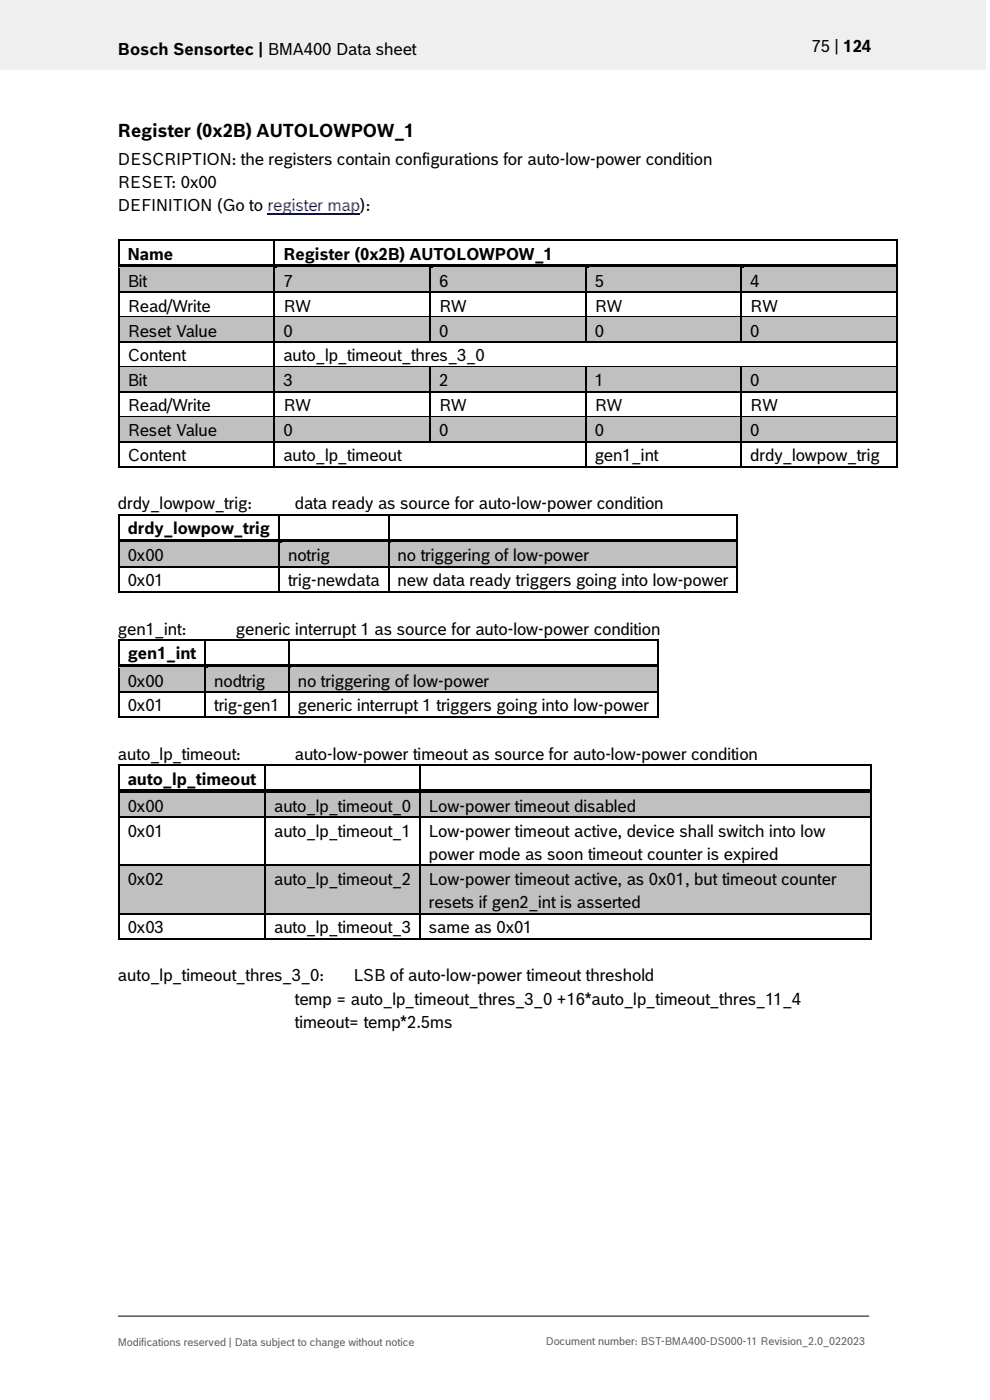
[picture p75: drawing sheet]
<svg xmlns="http://www.w3.org/2000/svg" width="210mm" height="297mm" viewBox="0 0 210 297" stroke-linecap="round" stroke-linejoin="round" font-family="sans-serif">
<defs><g id="words">
<text font-size="3.9" x="25" y="29">Register (0x2B) AUTOLOWPOW_1</text>
<g font-size="3.5">
<text x="25" y="11.6">Bosch Sensortec | BMA400 Data sheet</text>
<text x="172.1" y="11">75 | 124</text>
<text x="25" y="35">DESCRIPTION: the registers contain configurations for auto-low-power condition</text>
<text x="25" y="39.9">RESET: 0x00</text>
<text x="25" y="44.9">DEFINITION (Go to register map):</text>
<text x="27.1" y="55.1">Name</text>
<text x="60.1" y="55.1">Register (0x2B) AUTOLOWPOW_1</text>
<text x="27.1" y="60.8">Bit</text>
<text x="60.1" y="60.8">7</text>
<text x="93.1" y="60.8">6</text>
<text x="126.2" y="60.8">5</text>
<text x="159.2" y="60.8">4</text>
<text x="27.1" y="66.1">Read/Write</text>
<text x="27.1" y="71.4">Reset Value</text>
<text x="60.1" y="66.1">RW</text>
<text x="60.1" y="71.4">0</text>
<text x="93.1" y="66.1">RW</text>
<text x="93.1" y="71.4">0</text>
<text x="126.2" y="66.1">RW</text>
<text x="126.2" y="71.4">0</text>
<text x="159.2" y="66.1">RW</text>
<text x="159.2" y="71.4">0</text>
<text x="27.1" y="76.7">Content</text>
<text x="60.1" y="76.7">auto_lp_timeout_thres_3_0</text>
<text x="27.1" y="82">Bit</text>
<text x="60.1" y="82">3</text>
<text x="93.1" y="82">2</text>
<text x="126.2" y="82">1</text>
<text x="159.2" y="82">0</text>
<text x="27.1" y="87.3">Read/Write</text>
<text x="60.1" y="87.3">RW</text>
<text x="93.1" y="87.3">RW</text>
<text x="126.2" y="87.3">RW</text>
<text x="159.2" y="87.3">RW</text>
<text x="27.1" y="92.6">Reset Value</text>
<text x="60.1" y="92.6">0</text>
<text x="93.1" y="92.6">0</text>
<text x="126.2" y="92.6">0</text>
<text x="159.2" y="92.6">0</text>
<text x="27.1" y="97.9">Content</text>
<text x="60.1" y="97.9">auto_lp_timeout</text>
<text x="126.2" y="97.9">gen1_int</text>
<text x="159.2" y="97.9">drdy_lowpow_trig</text>
<text x="25" y="108.1">drdy_lowpow_trig:</text>
<text x="27.1" y="113.4">drdy_lowpow_trig</text>
<text x="62.5" y="108.1">data ready as source for auto-low-power condition</text>
<text x="27.1" y="119.1">0x00</text>
<text x="61.1" y="119.1">notrig</text>
<text x="84.3" y="119.1">no triggering of low-power</text>
<text x="27.1" y="124.4">0x01</text>
<text x="61.1" y="124.4">trig-newdata</text>
<text x="84.3" y="124.4">new data ready triggers going into low-power</text>
<text x="25" y="134.6">gen1_int:</text>
<text x="50" y="134.6">generic interrupt 1 as source for auto-low-power condition</text>
<text x="27.1" y="139.9">gen1_int</text>
<text x="27.1" y="145.6">0x00</text>
<text x="45.4" y="145.6">nodtrig</text>
<text x="63.2" y="145.6">no triggering of low-power</text>
<text x="27.1" y="150.9">0x01</text>
<text x="45.4" y="150.9">trig-gen1</text>
<text x="63.2" y="150.9">generic interrupt 1 triggers going into low-power</text>
<text x="25" y="161.2">auto_lp_timeout:</text>
<text x="62.5" y="161.2">auto-low-power timeout as source for auto-low-power condition</text>
<text x="27.1" y="166.5">auto_lp_timeout</text>
<text x="27.1" y="172.2">0x00</text>
<text x="58.1" y="172.2">auto_lp_timeout_0</text>
<text x="91" y="172.2">Low-power timeout disabled</text>
<text x="27.1" y="177.5">0x01</text>
<text x="58.1" y="177.5">auto_lp_timeout_1</text>
<text x="91" y="177.5">Low-power timeout active, device shall switch into low</text>
<text x="91" y="182.4">power mode as soon timeout counter is expired</text>
<text x="27.1" y="187.7">0x02</text>
<text x="58.1" y="187.7">auto_lp_timeout_2</text>
<text x="91" y="187.7">Low-power timeout active, as 0x01, but timeout counter</text>
<text x="27.1" y="198">0x03</text>
<text x="58.1" y="198">auto_lp_timeout_3</text>
<text x="91" y="192.7">resets if gen2_int is asserted</text>
<text x="91" y="198">same as 0x01</text>
<text x="25" y="208.2">auto_lp_timeout_thres_3_0:</text>
<text x="75" y="208.2">LSB of auto-low-power timeout threshold</text>
<text x="62.5" y="213.1">temp = auto_lp_timeout_thres_3_0 +16*auto_lp_timeout_thres_11_4</text>
<text x="62.5" y="218.1">timeout= temp*2.5ms</text>
</g>
<g font-size="2.3" fill="#535f6b">
<text x="25" y="285.5">Modifications reserved | Data subject to change without notice</text>
<text x="115.8" y="285.2">Document number: BST-BMA400-DS000-11 Revision_2.0_022023</text>
</g>
</g></defs>
<path d="M0 0h209.1v14.8h-209.1z" fill="#efeff0"/>
<path d="M25 279.2h159.4" fill="none" stroke="#000" stroke-width=".21"/>
<path d="M56.8 45.5h19.6" fill="none" stroke="#00f" stroke-width=".23"/>
<path d="M25 50.8h.4v.3h-.4zM58 51.1h.4zM58 50.8h.4v.3h-.4zM190.1 50.8h.4v.3h-.4z" fill="#000"/>
<path d="M25.2 51.1v4.9M25.4 50.9h32.6M58.2 51.1v4.9M58.4 50.9h131.7M190.3 51.1v4.9" fill="none" stroke="#000" stroke-width=".34"/>
<g fill="#c0c0c0">
<path d="M25.4 56.9h32.6v4.9h-32.6z" fill-rule="evenodd"/>
<path d="M58.4 56.9h32.7v4.9h-32.7z" fill-rule="evenodd"/>
<path d="M91.4 56.9h32.7v4.9h-32.7z" fill-rule="evenodd"/>
<path d="M124.4 56.9h32.7v4.9h-32.7z" fill-rule="evenodd"/>
<path d="M157.4 56.9h32.7v4.9h-32.7z" fill-rule="evenodd"/>
</g>
<g fill="#c0c0c0">
<path d="M27.1 56.9h29.2v4.9h-29.2z"/>
<path d="M60.1 56.9h29.2v4.9h-29.2z"/>
<path d="M93.1 56.9h29.2v4.9h-29.2z"/>
<path d="M126.2 56.9h29.2v4.9h-29.2z"/>
<path d="M159.2 56.9h29.2v4.9h-29.2z"/>
</g>
<path d="M25 56h.4v.9h-.4z" fill="#000"/>
<path d="M25.4 56h32.6v.8h-32.6z" fill-rule="evenodd" fill="#000"/>
<path d="M25.4 56.8h32.6" fill="none" stroke="#c0c0c0" stroke-width=".21"/>
<path d="M58.4 56.8l.4 .1z" fill="#c0c0c0"/>
<path d="M58 56.8l.4 .1z" fill="#000"/>
<g fill="#000">
<path d="M58 56h.8v.8h-.8z" fill-rule="evenodd"/>
<path d="M58.8 56h32.3v.8h-32.3z" fill-rule="evenodd"/>
</g>
<path d="M58.8 56.8h32.3" fill="none" stroke="#c0c0c0" stroke-width=".21"/>
<path d="M91.4 56.8l.4 .1z" fill="#c0c0c0"/>
<path d="M91.1 56.8l.3 .1z" fill="#000"/>
<g fill="#000">
<path d="M91.1 56h.7v.8h-.7z" fill-rule="evenodd"/>
<path d="M91.8 56h32.3v.8h-32.3z" fill-rule="evenodd"/>
</g>
<path d="M91.8 56.8h32.3" fill="none" stroke="#c0c0c0" stroke-width=".21"/>
<path d="M124.4 56.8l.5 .1z" fill="#c0c0c0"/>
<path d="M124.1 56.8l.3 .1z" fill="#000"/>
<g fill="#000">
<path d="M124.1 56h.8v.8h-.8z" fill-rule="evenodd"/>
<path d="M124.9 56h32.2v.8h-32.2z" fill-rule="evenodd"/>
</g>
<path d="M124.9 56.8h32.2" fill="none" stroke="#c0c0c0" stroke-width=".21"/>
<path d="M157.4 56.8l.5 .1z" fill="#c0c0c0"/>
<path d="M157.1 56.8l.3 .1zM190.1 56h.4v.9h-.4zM25 61.8h.4v.3h-.4zM58 61.8h.4v.3h-.4zM91.1 61.8h.3v.3h-.3zM124.1 61.8h.3v.3h-.3zM157.1 61.8h.3v.3h-.3zM190.1 61.8h.4v.3h-.4z" fill="#000"/>
<g fill="#000">
<path d="M157.1 56h.8v.8h-.8z" fill-rule="evenodd"/>
<path d="M157.9 56h32.2v.8h-32.2z" fill-rule="evenodd"/>
</g>
<path d="M157.9 56.8h32.2" fill="none" stroke="#c0c0c0" stroke-width=".21"/>
<g fill="none" stroke="#000" stroke-width=".34">
<path d="M25.2 56.9v4.9M58.2 56.9v4.9M91.2 56.9v4.9M124.2 56.9v4.9M157.3 56.9v4.9M190.3 56.9v4.9M25.2 62.1v5M25.4 62h32.6M58.2 62.1v5M58.4 62h32.7M91.2 62.1v5M91.4 62h32.7"/>
<path d="M124.2 62.1v5M124.4 62h32.7M157.3 62.1v5M157.4 62h32.7M190.3 62.1v5"/>
</g>
<g fill="#c0c0c0">
<path d="M25.4 67.4h32.6v5h-32.6z" fill-rule="evenodd"/>
<path d="M58.4 67.4h32.7v5h-32.7z" fill-rule="evenodd"/>
<path d="M91.4 67.4h32.7v5h-32.7z" fill-rule="evenodd"/>
<path d="M124.4 67.4h32.7v5h-32.7z" fill-rule="evenodd"/>
<path d="M157.4 67.4h32.7v5h-32.7z" fill-rule="evenodd"/>
</g>
<g fill="#c0c0c0">
<path d="M27.1 67.4h29.2v5h-29.2z"/>
<path d="M60.1 67.4h29.2v5h-29.2z"/>
<path d="M93.1 67.4h29.2v5h-29.2z"/>
<path d="M126.2 67.4h29.2v5h-29.2z"/>
<path d="M159.2 67.4h29.2v5h-29.2z"/>
</g>
<path d="M25 67.1h.4v.3h-.4zM25 72.4h.4v.3h-.4zM58 67.1h.4v.3h-.4zM58 72.4h.4v.3h-.4zM91.1 67.1h.3v.3h-.3zM91.1 72.4h.3v.3h-.3zM124.1 67.1h.3v.3h-.3zM124.1 72.4h.3v.3h-.3zM157.1 67.1h.3v.3h-.3zM157.1 72.4h.3v.3h-.3zM190.1 67.1h.4v.3h-.4zM190.1 72.4h.4v.3h-.4z" fill="#000"/>
<g fill="none" stroke="#000" stroke-width=".34">
<path d="M25.2 67.4v5M25.2 72.7v5M25.4 67.2h32.6M25.4 72.5h32.6M58.2 67.4v5M58.2 72.7v5M58.4 67.2h32.7M58.4 72.5h32.7M91.2 67.4v5M91.4 67.2h32.7M91.4 72.5h32.7M124.2 67.4v5"/>
<path d="M124.4 67.2h32.7M124.4 72.5h32.7M157.3 67.4v5M157.4 67.2h32.7M157.4 72.5h32.7M190.3 67.4v5M190.3 72.7v5"/>
</g>
<path d="M25.4 67.4h32.6M58.4 67.4h32.7M91.4 67.4h32.7M124.4 67.4h32.7M157.4 67.4h32.7" fill="none" stroke="#c0c0c0" stroke-width=".21"/>
<g fill="#c0c0c0">
<path d="M25.4 78h32.6v5h-32.6z" fill-rule="evenodd"/>
<path d="M58.4 78h32.7v5h-32.7z" fill-rule="evenodd"/>
<path d="M91.4 78h32.7v5h-32.7z" fill-rule="evenodd"/>
<path d="M124.4 78h32.7v5h-32.7z" fill-rule="evenodd"/>
<path d="M157.4 78h32.7v5h-32.7z" fill-rule="evenodd"/>
</g>
<g fill="#c0c0c0">
<path d="M27.1 78h29.2v5h-29.2z"/>
<path d="M60.1 78h29.2v5h-29.2z"/>
<path d="M93.1 78h29.2v5h-29.2z"/>
<path d="M126.2 78h29.2v5h-29.2z"/>
<path d="M159.2 78h29.2v5h-29.2z"/>
</g>
<g fill="#000">
<path d="M25 77.7h.4v.3h-.4zM58 77.7h.4v.3h-.4zM91.1 78h.3zM91.1 77.7h.3v.3h-.3zM124.1 78h.3zM124.1 77.7h.3v.3h-.3zM157.1 78h.3zM157.1 77.7h.3v.3h-.3zM190.1 77.7h.4v.3h-.4zM25 83h.4v.3h-.4zM58 83h.4v.3h-.4zM91.1 83h.3v.3h-.3z"/>
<path d="M124.1 83h.3v.3h-.3zM157.1 83h.3v.3h-.3zM190.1 83h.4v.3h-.4z"/>
</g>
<g fill="none" stroke="#000" stroke-width=".34">
<path d="M25.2 78v5M25.4 77.8h32.6M58.2 78v5M58.4 77.8h32.7M91.2 78v5M91.4 77.8h32.7M124.2 78v5M124.4 77.8h32.7M157.3 78v5M157.4 77.8h32.7M190.3 78v5M25.2 83.3v4.9"/>
<path d="M25.4 83.1h32.6M58.2 83.3v4.9M58.4 83.1h32.7M91.2 83.3v4.9M91.4 83.1h32.7M124.2 83.3v4.9M124.4 83.1h32.7M157.3 83.3v4.9M157.4 83.1h32.7M190.3 83.3v4.9"/>
</g>
<path d="M25.4 78h32.6M58.4 78h32.7M91.4 78h32.7M124.4 78h32.7M157.4 78h32.7" fill="none" stroke="#c0c0c0" stroke-width=".21"/>
<g fill="#c0c0c0">
<path d="M25.4 88.6h32.6v4.9h-32.6z" fill-rule="evenodd"/>
<path d="M58.4 88.6h32.7v4.9h-32.7z" fill-rule="evenodd"/>
<path d="M91.4 88.6h32.7v4.9h-32.7z" fill-rule="evenodd"/>
<path d="M124.4 88.6h32.7v4.9h-32.7z" fill-rule="evenodd"/>
<path d="M157.4 88.6h32.7v4.9h-32.7z" fill-rule="evenodd"/>
</g>
<g fill="#c0c0c0">
<path d="M27.1 88.6h29.2v4.9h-29.2z"/>
<path d="M60.1 88.6h29.2v4.9h-29.2z"/>
<path d="M93.1 88.6h29.2v4.9h-29.2z"/>
<path d="M126.2 88.6h29.2v4.9h-29.2z"/>
<path d="M159.2 88.6h29.2v4.9h-29.2z"/>
</g>
<g fill="#000">
<path d="M25 88.2h.4v.4h-.4zM25 93.5h.4v.4h-.4zM25 98.8h.4v.4h-.4zM58 88.2h.4v.4h-.4zM58 93.5h.4v.4h-.4zM58 98.8h.4v.4h-.4zM91.1 88.2h.3v.4h-.3zM91.1 93.5h.3v.4h-.3zM124.1 88.2h.3v.4h-.3zM124.1 93.5h.3v.4h-.3zM124.1 98.8h.3v.4h-.3zM157.1 88.2h.3v.4h-.3z"/>
<path d="M157.1 93.5h.3v.4h-.3zM157.1 98.8h.3v.4h-.3zM190.1 88.2h.4v.4h-.4zM190.1 93.5h.4v.4h-.4zM190.1 98.8h.4v.4h-.4zM25 109.1h.4v.3h-.4zM59 109.4h.4zM59 109.1h.4v.3h-.4zM82.3 109.4h.3zM82.3 109.1h.3v.3h-.3zM156.3 109.1h.3v.3h-.3z"/>
</g>
<g fill="none" stroke="#000" stroke-width=".34">
<path d="M25.2 88.6v4.9M25.2 93.9v4.9M25.4 88.4h32.6M25.4 93.7h32.6M25.4 99h32.6M58.2 88.6v4.9M58.2 93.9v4.9M58.4 88.4h32.7M58.4 93.7h32.7M58.4 99h65.7M91.2 88.6v4.9M91.4 88.4h32.7"/>
<path d="M91.4 93.7h32.7M124.2 88.6v4.9M124.2 93.9v4.9M124.4 88.4h32.7M124.4 93.7h32.7M124.4 99h32.7M157.3 88.6v4.9M157.3 93.9v4.9M157.4 88.4h32.7M157.4 93.7h32.7M157.4 99h32.7M190.3 88.6v4.9"/>
<path d="M190.3 93.9v4.9M25.2 109.4v4.9M25.4 109.2h33.6M59.2 109.4v4.9M59.4 109.2h22.9M82.4 109.4v4.9M82.6 109.2h73.7M156.4 109.4v4.9"/>
</g>
<path d="M25.4 88.6h32.6M58.4 88.6h32.7M91.4 88.6h32.7M124.4 88.6h32.7M157.4 88.6h32.7" fill="none" stroke="#c0c0c0" stroke-width=".21"/>
<g fill="#c0c0c0">
<path d="M25.4 115.1h33.6v5h-33.6z" fill-rule="evenodd"/>
<path d="M59.4 115.1h22.9v5h-22.9z" fill-rule="evenodd"/>
<path d="M82.6 115.1h73.7v5h-73.7z" fill-rule="evenodd"/>
</g>
<g fill="#c0c0c0">
<path d="M27.1 115.1h30.2v5h-30.2z"/>
<path d="M61.1 115.1h19.4v5h-19.4z"/>
<path d="M84.3 115.1h70.2v5h-70.2z"/>
</g>
<path d="M25 114.3h.4v.8h-.4z" fill="#000"/>
<path d="M25.4 114.3h33.6v.8h-33.6z" fill-rule="evenodd" fill="#000"/>
<path d="M25.4 115.1h33.6" fill="none" stroke="#c0c0c0" stroke-width=".21"/>
<path d="M59.4 115.1h.4z" fill="#c0c0c0"/>
<path d="M59 115.1h.4z" fill="#000"/>
<g fill="#000">
<path d="M59 114.3h.8v.8h-.8z" fill-rule="evenodd"/>
<path d="M59.8 114.3h22.5v.8h-22.5z" fill-rule="evenodd"/>
</g>
<path d="M59.8 115.1h22.5" fill="none" stroke="#c0c0c0" stroke-width=".21"/>
<path d="M82.6 115.1h.5z" fill="#c0c0c0"/>
<g fill="#000">
<path d="M82.3 115.1h.3zM156.3 114.3h.3v.8h-.3zM25 120.1h.4v.3h-.4zM25 125.4h.4v.3h-.4zM25 135.6h.4v.4h-.4zM43.3 136h.4zM43.3 135.6h.4v.4h-.4zM59 120.1h.4v.3h-.4zM59 125.4h.4v.3h-.4zM61.1 136h.3zM61.1 135.6h.3v.4h-.3zM82.3 120.1h.3v.3h-.3z"/>
<path d="M82.3 125.4h.3v.3h-.3zM139.4 135.6h.4v.4h-.4zM156.3 120.1h.3v.3h-.3zM156.3 125.4h.3v.3h-.3z"/>
</g>
<g fill="#000">
<path d="M82.3 114.3h.8v.8h-.8z" fill-rule="evenodd"/>
<path d="M83.1 114.3h73.2v.8h-73.2z" fill-rule="evenodd"/>
</g>
<path d="M83.1 115.1h73.2" fill="none" stroke="#c0c0c0" stroke-width=".21"/>
<g fill="none" stroke="#000" stroke-width=".34">
<path d="M25.2 115.1v5M59.2 115.1v5M82.4 115.1v5M156.4 115.1v5M25.2 120.4v5M25.2 136v4.9M25.4 120.2h33.6M25.4 125.6h33.6M25.4 135.8h17.9M43.5 136v4.9M43.7 135.8h17.4M59.2 120.4v5"/>
<path d="M59.4 120.2h22.9M59.4 125.6h22.9M61.3 136v4.9M61.4 135.8h78M82.4 120.4v5M82.6 120.2h73.7M82.6 125.6h73.7M139.6 136v4.9M156.4 120.4v5"/>
</g>
<g fill="#c0c0c0">
<path d="M25.4 141.7h17.9v4.9h-17.9z" fill-rule="evenodd"/>
<path d="M43.7 141.7h17.4v4.9h-17.4z" fill-rule="evenodd"/>
<path d="M61.4 141.7h78v4.9h-78z" fill-rule="evenodd"/>
</g>
<g fill="#c0c0c0">
<path d="M27.1 141.7h14.5v4.9h-14.5z"/>
<path d="M45.4 141.7h14v4.9h-14z"/>
<path d="M63.2 141.7h74.5v4.9h-74.5z"/>
</g>
<path d="M25 140.9h.4v.8h-.4z" fill="#000"/>
<path d="M25.4 140.9h17.9v.8h-17.9z" fill-rule="evenodd" fill="#000"/>
<path d="M25.4 141.7h17.9" fill="none" stroke="#c0c0c0" stroke-width=".21"/>
<path d="M43.7 141.7h.4z" fill="#c0c0c0"/>
<path d="M43.3 141.7h.4z" fill="#000"/>
<g fill="#000">
<path d="M43.3 140.9h.8v.8h-.8z" fill-rule="evenodd"/>
<path d="M44.1 140.9h17v.8h-17z" fill-rule="evenodd"/>
</g>
<path d="M44.1 141.7h17" fill="none" stroke="#c0c0c0" stroke-width=".21"/>
<path d="M61.4 141.7h.5z" fill="#c0c0c0"/>
<g fill="#000">
<path d="M25 146.6h.4v.4h-.4zM25 151.9h.4v.4h-.4zM43.3 146.6h.4v.4h-.4zM43.3 151.9h.4v.4h-.4zM61.1 141.7h.3zM61.1 146.6h.3v.4h-.3zM61.1 151.9h.3v.4h-.3zM139.4 140.9h.4v.8h-.4zM139.4 146.6h.4v.4h-.4zM139.4 151.9h.4v.4h-.4zM25 162.2h.4v.3h-.4zM56.1 162.5h.3z"/>
<path d="M56.1 162.2h.3v.3h-.3zM88.9 162.5h.4zM88.9 162.2h.4v.3h-.4zM184.7 162.2h.3v.3h-.3z"/>
</g>
<g fill="#000">
<path d="M61.1 140.9h.8v.8h-.8z" fill-rule="evenodd"/>
<path d="M61.9 140.9h77.5v.8h-77.5z" fill-rule="evenodd"/>
</g>
<path d="M61.9 141.7h77.5" fill="none" stroke="#c0c0c0" stroke-width=".21"/>
<g fill="none" stroke="#000" stroke-width=".34">
<path d="M25.2 141.7v4.9M25.2 147v4.9M25.4 146.8h17.9M25.4 152.1h17.9M43.5 141.7v4.9M43.5 147v4.9M43.7 146.8h17.4M43.7 152.1h17.4M61.3 141.7v4.9M61.3 147v4.9M61.4 146.8h78M61.4 152.1h78"/>
<path d="M139.6 141.7v4.9M139.6 147v4.9M25.2 162.5v4.9M25.4 162.3h30.7M56.3 162.5v4.9M56.4 162.3h32.5M89.1 162.5v4.9M89.3 162.3h95.4M184.8 162.5v4.9"/>
</g>
<g fill="#c0c0c0">
<path d="M25.4 168.2h30.7v5h-30.7z" fill-rule="evenodd"/>
<path d="M56.4 168.2h32.5v5h-32.5z" fill-rule="evenodd"/>
<path d="M89.3 168.2h95.3v5h-95.3z" fill-rule="evenodd"/>
</g>
<g fill="#c0c0c0">
<path d="M27.1 168.2h27.2v5h-27.2z"/>
<path d="M58.1 168.2h29.1v5h-29.1z"/>
<path d="M91 168.2h91.9v5h-91.9z"/>
</g>
<path d="M25 167.4h.4v.9h-.4z" fill="#000"/>
<path d="M25.4 167.4h30.7v.8h-30.7z" fill-rule="evenodd" fill="#000"/>
<path d="M25.4 168.2h30.7" fill="none" stroke="#c0c0c0" stroke-width=".21"/>
<path d="M56.4 168.2l.5 .1z" fill="#c0c0c0"/>
<path d="M56.1 168.2l.3 .1z" fill="#000"/>
<g fill="#000">
<path d="M56.1 167.4h.8v.8h-.8z" fill-rule="evenodd"/>
<path d="M56.9 167.4h32v.8h-32z" fill-rule="evenodd"/>
</g>
<path d="M56.9 168.2h32" fill="none" stroke="#c0c0c0" stroke-width=".21"/>
<path d="M89.3 168.2l.4 .1z" fill="#c0c0c0"/>
<path d="M25 173.2h.4v.3h-.4zM56.1 173.2h.3v.3h-.3zM88.9 168.2l.4 .1zM88.9 173.2h.4v.3h-.4zM184.7 167.4h.3v.9h-.3zM184.7 173.2h.3v.3h-.3z" fill="#000"/>
<g fill="#000">
<path d="M88.9 167.4h.8v.8h-.8z" fill-rule="evenodd"/>
<path d="M89.7 167.4h95v.8h-95z" fill-rule="evenodd"/>
</g>
<path d="M89.7 168.2h95" fill="none" stroke="#c0c0c0" stroke-width=".21"/>
<path d="M25.2 168.3v4.9M25.2 173.5v9.9M25.4 173.4h30.7M56.3 168.3v4.9M56.3 173.5v9.9M56.4 173.4h32.5M89.1 168.3v4.9M89.1 173.5v9.9M89.3 173.4h95.4M184.8 168.3v4.9M184.8 173.5v9.9" fill="none" stroke="#000" stroke-width=".34"/>
<g fill="#c0c0c0">
<path d="M25.4 183.8h30.7v9.8h-30.7z" fill-rule="evenodd"/>
<path d="M27.1 183.8h27.2v4.9h-27.2z" fill-rule="evenodd"/>
<path d="M56.4 183.8h32.5v9.8h-32.5z" fill-rule="evenodd"/>
<path d="M58.1 183.8h29.1v4.9h-29.1z" fill-rule="evenodd"/>
<path d="M89.3 183.8h95.3v9.8h-95.3z" fill-rule="evenodd"/>
<path d="M91 183.8h91.9v4.9h-91.9z" fill-rule="evenodd"/>
</g>
<path d="M91 188.7h91.9v4.9h-91.9z" fill="#c0c0c0"/>
<path d="M25 183.4h.4v.4h-.4zM25 193.6h.4v.4h-.4zM25 198.9h.4v.4h-.4zM56.1 183.4h.3v.4h-.3zM56.1 193.6h.3v.4h-.3zM56.1 198.9h.3v.4h-.3zM88.9 183.4h.4v.4h-.4zM88.9 193.6h.4v.4h-.4zM88.9 198.9h.4v.4h-.4zM184.7 183.4h.3v.4h-.3zM184.7 193.6h.3v.4h-.3zM184.7 198.9h.3v.4h-.3z" fill="#000"/>
<g fill="none" stroke="#000" stroke-width=".34">
<path d="M25.2 183.8v9.8M25.2 194v4.9M25.4 183.6h30.7M25.4 193.8h30.7M25.4 199.1h30.7M56.3 183.8v9.8M56.3 194v4.9M56.4 183.6h32.5M56.4 193.8h32.5M56.4 199.1h32.5M89.1 183.8v9.8M89.1 194v4.9"/>
<path d="M89.3 183.6h95.4M89.3 193.8h95.4M89.3 199.1h95.4M184.8 183.8v9.8M184.8 194v4.9"/>
</g>
<path d="M25.4 183.8h30.7M56.4 183.8h32.5M89.3 183.8h95.4" fill="none" stroke="#c0c0c0" stroke-width=".21"/>
<use href="#words"/>
</svg>
